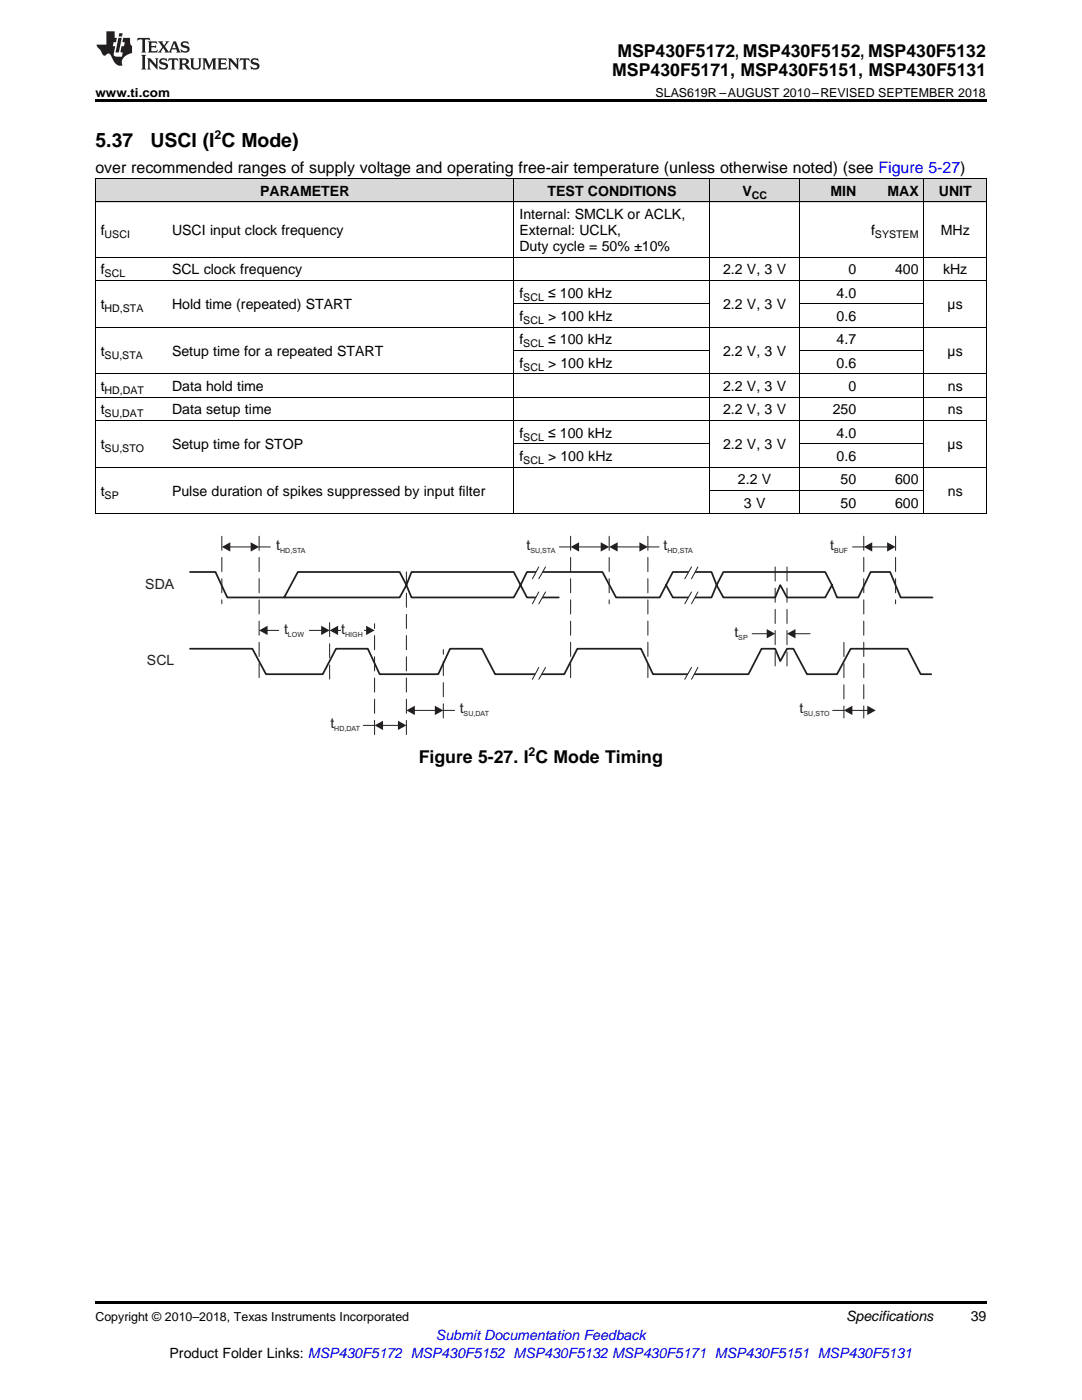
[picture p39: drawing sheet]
<svg xmlns="http://www.w3.org/2000/svg" width="216mm" height="279mm" viewBox="0 0 216 279" stroke-linecap="round" stroke-linejoin="round" font-family="sans-serif">
<defs><g id="words">
<g font-size="3.9">
<text x="19" y="29.3">5.37</text>
<text x="30" y="29.3">USCI (I C Mode)</text>
</g>
<g font-size="3.5">
<text x="123.2" y="11.3">MSP430F5172, MSP430F5152, MSP430F5132</text>
<text x="122.2" y="15.2">MSP430F5171, MSP430F5151, MSP430F5131</text>
<text x="83.6" y="152.3">Figure 5-27. I C Mode Timing</text>
</g>
<text font-size="3.2" x="19" y="34.4">over recommended ranges of supply voltage and operating free-air temperature (unless otherwise noted) (see Figure 5-27)</text>
<g font-size="2.8">
<text x="51.9" y="39.1">PARAMETER</text>
<text x="109.3" y="39.1">TEST CONDITIONS</text>
<text x="148.1" y="39.1">V</text>
<text x="165.7" y="39.1">MIN</text>
<text x="177.1" y="39.1">MAX</text>
<text x="187.3" y="39.1">UNIT</text>
<text x="20.1" y="46.9">f</text>
<text x="34.3" y="46.9">USCI input clock frequency</text>
<text x="103.6" y="43.7">Internal: SMCLK or ACLK,</text>
<text x="103.6" y="46.9">External: UCLK,</text>
<text x="173.8" y="46.9">f</text>
<text x="187.7" y="46.9">MHz</text>
<text x="103.6" y="50.1">Duty cycle = 50% ±10%</text>
<text x="20.1" y="54.8">f</text>
<text x="34.3" y="54.8">SCL clock frequency</text>
<text x="103.6" y="59.4">f</text>
<text x="109.4" y="59.4">≤ 100 kHz</text>
<text x="144.3" y="54.8">2.2 V, 3 V</text>
<text x="166.9" y="59.4">4.0</text>
<text x="169.3" y="54.8">0</text>
<text x="178.6" y="54.8">400</text>
<text x="188.2" y="54.8">kHz</text>
<text x="20.1" y="61.7">t</text>
<text x="34.3" y="61.7">Hold time (repeated) START</text>
<text x="103.6" y="64.1">f</text>
<text x="109.4" y="64.1">&gt; 100 kHz</text>
<text x="144.3" y="61.7">2.2 V, 3 V</text>
<text x="166.9" y="64.1">0.6</text>
<text x="189.1" y="61.7">µs</text>
<text x="20.1" y="71">t</text>
<text x="34.3" y="71">Setup time for a repeated START</text>
<text x="103.6" y="68.7">f</text>
<text x="109.4" y="68.7">≤ 100 kHz</text>
<text x="144.3" y="71">2.2 V, 3 V</text>
<text x="166.9" y="68.7">4.7</text>
<text x="189.1" y="71">µs</text>
<text x="103.6" y="73.4">f</text>
<text x="109.4" y="73.4">&gt; 100 kHz</text>
<text x="166.9" y="73.4">0.6</text>
<text x="20.1" y="78">t</text>
<text x="20.1" y="82.7">t</text>
<text x="34.3" y="78">Data hold time</text>
<text x="34.3" y="82.7">Data setup time</text>
<text x="144.3" y="78">2.2 V, 3 V</text>
<text x="144.3" y="82.7">2.2 V, 3 V</text>
<text x="166.2" y="82.7">250</text>
<text x="169.3" y="78">0</text>
<text x="189.1" y="78">ns</text>
<text x="189.1" y="82.7">ns</text>
<text x="20.1" y="89.7">t</text>
<text x="34.3" y="89.7">Setup time for STOP</text>
<text x="103.6" y="87.3">f</text>
<text x="109.4" y="87.3">≤ 100 kHz</text>
<text x="144.3" y="89.7">2.2 V, 3 V</text>
<text x="166.9" y="87.3">4.0</text>
<text x="189.1" y="89.7">µs</text>
<text x="103.6" y="92">f</text>
<text x="109.4" y="92">&gt; 100 kHz</text>
<text x="166.9" y="92">0.6</text>
<text x="20.1" y="99">t</text>
<text x="34.3" y="99">Pulse duration of spikes suppressed by input filter</text>
<text x="147.2" y="96.7">2.2 V</text>
<text x="148.4" y="101.3">3 V</text>
<text x="167.7" y="96.7">50</text>
<text x="167.7" y="101.3">50</text>
<text x="178.6" y="96.7">600</text>
<text x="178.6" y="101.3">600</text>
<text x="189.1" y="99">ns</text>
<text x="168.8" y="263.6">Specifications</text>
<text x="193.7" y="263.6">39</text>
<text x="33.8" y="270.9">Product Folder Links: MSP430F5172 MSP430F5152 MSP430F5132 MSP430F5171 MSP430F5151 MSP430F5131</text>
</g>
<g font-size="2.8" fill="#231f20">
<text x="55.1" y="109.7">t</text>
<text x="105" y="109.7">t</text>
<text x="132.4" y="109.7">t</text>
<text x="165.6" y="109.8">t</text>
<text x="29" y="117.6">SDA</text>
<text x="56.7" y="126.5">t</text>
<text x="68.1" y="126.5">t</text>
<text x="146.5" y="127.1">t</text>
<text x="29.3" y="132.7">SCL</text>
<text x="91.7" y="142.3">t</text>
<text x="159.6" y="142.3">t</text>
<text x="65.9" y="145.3">t</text>
</g>
<text font-size="2.8" fill="#00f" x="87" y="267.4">Submit Documentation Feedback</text>
<g font-size="2.5">
<text x="19" y="19.3">www.ti.com</text>
<text x="130.8" y="19.3">SLAS619R –AUGUST 2010–REVISED SEPTEMBER 2018</text>
<text x="42.8" y="27.7">2</text>
<text x="105.5" y="150.9">2</text>
<text x="19" y="263.6">Copyright © 2010–2018, Texas Instruments Incorporated</text>
</g>
<g font-size="2.1">
<text x="150" y="39.7">CC</text>
<text x="20.9" y="47.5">USCI</text>
<text x="174.6" y="47.5">SYSTEM</text>
<text x="20.9" y="55.3">SCL</text>
<text x="104.4" y="60">SCL</text>
<text x="20.9" y="62.3">HD,STA</text>
<text x="104.4" y="64.6">SCL</text>
<text x="20.9" y="71.6">SU,STA</text>
<text x="104.4" y="69.3">SCL</text>
<text x="104.4" y="73.9">SCL</text>
<text x="20.9" y="78.6">HD,DAT</text>
<text x="20.9" y="83.3">SU,DAT</text>
<text x="104.4" y="87.9">SCL</text>
<text x="20.9" y="90.2">SU,STO</text>
<text x="104.4" y="92.6">SCL</text>
<text x="20.9" y="99.6">SP</text>
</g>
<g font-size="1.4" fill="#231f20">
<text x="55.9" y="110.3">HD,STA</text>
<text x="105.8" y="110.3">SU,STA</text>
<text x="133.2" y="110.3">HD,STA</text>
<text x="166.4" y="110.4">BUF</text>
<text x="57.5" y="127">LOW</text>
<text x="68.9" y="127">HIGH</text>
<text x="147.3" y="127.7">SP</text>
<text x="92.5" y="142.9">SU,DAT</text>
<text x="160.3" y="142.9">SU,STO</text>
<text x="66.7" y="145.9">HD,DAT</text>
</g>
</g></defs>
<g fill="#d8d8d8">
<path d="M19 35.7h14.3v4.7h-14.3z"/>
<path d="M33.3 35.7h69.3v4.7h-69.3z"/>
<path d="M102.6 35.7h39.1v4.7h-39.1z"/>
<path d="M141.7 35.7h17.8v4.7h-17.8z"/>
<path d="M159.5 35.7h12.4v4.7h-12.4z"/>
<path d="M171.9 35.7h12.5v4.7h-12.5z"/>
<path d="M184.4 35.7h12.4v4.7h-12.4z"/>
</g>
<path d="M19 259.7h177.8v.5h-177.8z" fill="#000"/>
<path d="M37.9 114.2h5.1l2.4 5h34.3l1.4-2.4-1.4-2.6h-20.3l-2.7 5M132.9 116.8l1.4 2.4h7.7l1-2.4-1-2.6h-7.7l-2.7 5h-8.7l-2.7-5h-15.1l-1.2 2.6-1.4-2.6h-20.4l-1 2.6 1 2.4h20.4l1.4-2.4 1.2 2.4h6.4M144.3 114.2h20.4l1.3 2.6-1.3 2.4h-7.7l-1.3-2.4-1 2.4h-10.4l-1.3-2.4zM166 116.8l1 2.4h4.3l2.4-5h3.9l2.1 5h6.4M37.9 129.5h12.5l2.7 5.1h11.3l2.6-5.1h6.4l2.4 5.1h11.6l2.4-5.1h6.4l2.6 5.1h13.8l2.6-5.1h12.7l2.4 5.1h19l2.7-5.1h2.7l1 2.4 1.3-2.4h1.3l2.7 5.1h6l2.7-5.1h11.4l2.6 5.1h2.1" fill="none" stroke="#231f20" stroke-width=".35"/>
<path d="M44.3 107v13.5M51.7 107v28.6M74.7 146.6v-22.1M81.1 146.6v-33.6" fill="none" stroke="#231f20" stroke-width=".2" stroke-dasharray="2.8 1.4"/>
<path d="M107.5 113.1h1.4l-1.4 2.4h-1.3z" fill-rule="evenodd" fill="#fff"/>
<path d="M107.5 113.1l-1.3 2.4M108.9 113.1l-1.4 2.4" fill="none" stroke="#231f20" stroke-width=".2"/>
<path d="M107.5 133.2h1.4l-1.4 2.4h-1.3z" fill-rule="evenodd" fill="#fff"/>
<path d="M107.5 133.2l-1.3 2.4M108.9 133.2l-1.4 2.4" fill="none" stroke="#231f20" stroke-width=".2"/>
<path d="M113.9 107v28.6M121.6 107v13.5M129.3 107v28.6M65.8 124.2v11.4" fill="none" stroke="#231f20" stroke-width=".2" stroke-dasharray="2.8 1.4"/>
<path d="M107.5 118.1h1.4l-1.4 2.4h-1.3z" fill-rule="evenodd" fill="#fff"/>
<path d="M107.5 118.1l-1.3 2.4M108.9 118.1l-1.4 2.4" fill="none" stroke="#231f20" stroke-width=".2"/>
<path d="M138 113.1h1.3l-1.3 2.4h-1.4z" fill-rule="evenodd" fill="#fff"/>
<path d="M138 113.1l-1.4 2.4M139.3 113.1l-1.3 2.4" fill="none" stroke="#231f20" stroke-width=".2"/>
<path d="M138 133.2h1.3l-1.3 2.4h-1.4z" fill-rule="evenodd" fill="#fff"/>
<path d="M138 133.2l-1.4 2.4M139.3 133.2l-1.3 2.4" fill="none" stroke="#231f20" stroke-width=".2"/>
<path d="M138 118.1h1.3l-1.3 2.4h-1.4z" fill-rule="evenodd" fill="#fff"/>
<path d="M138 118.1l-1.4 2.4M139.3 118.1l-1.3 2.4M53.2 125.8h11" fill="none" stroke="#231f20" stroke-width=".2"/>
<path d="M154.7 113.1v20.2M157 113.1v20.2M172.4 107v36.3M178.7 107v13.5M168.4 128.2v15.1M88.5 143.3v-13.7" fill="none" stroke="#231f20" stroke-width=".2" stroke-dasharray="2.8 1.4"/>
<g fill="#231f20">
<path d="M51.7 125.8l1.7-.9v1.8z"/>
<path d="M64.1 124.9l1.7 .9-1.7 .9z"/>
</g>
<path d="M67.3 125.8h5.9" fill="none" stroke="#231f20" stroke-width=".2"/>
<g fill="#231f20">
<path d="M65.8 125.8l1.7-.9v1.8z"/>
<path d="M73.1 124.9l1.6 .9-1.6 .9z"/>
</g>
<path d="M76.3 144.8h3.2" fill="none" stroke="#231f20" stroke-width=".2"/>
<g fill="#231f20">
<path d="M74.7 144.8l1.7-1v1.9z"/>
<path d="M79.4 143.8l1.7 1-1.7 .9z"/>
</g>
<path d="M82.6 141.8h4.3M88.5 141.8h2.2" fill="none" stroke="#231f20" stroke-width=".2"/>
<g fill="#231f20">
<path d="M81.1 141.8l1.7-1v1.9z"/>
<path d="M86.8 140.8l1.7 1-1.7 .9z"/>
</g>
<path d="M45.8 109.2h4.4" fill="none" stroke="#231f20" stroke-width=".2"/>
<g fill="#231f20">
<path d="M44.3 109.2l1.7-1v1.9z"/>
<path d="M50 108.2l1.7 1-1.7 .9z"/>
</g>
<path d="M51.7 109.2h2.2M173.9 109.2h3.3M72.5 144.8h2.2" fill="none" stroke="#231f20" stroke-width=".2"/>
<g fill="#231f20">
<path d="M172.4 109.2l1.6-1v1.9z"/>
<path d="M177 108.2l1.7 1-1.7 .9z"/>
</g>
<path d="M170.1 109.2h2.3" fill="none" stroke="#231f20" stroke-width=".2"/>
<g fill="#fff">
<path d="M68 124.3h4.5v3.1h-4.5z" fill-rule="evenodd"/>
<path d="M55.8 124.3h5.9v3.1h-5.9z" fill-rule="evenodd"/>
</g>
<path d="M123.1 109.2h4.6" fill="none" stroke="#231f20" stroke-width=".2"/>
<g fill="#231f20">
<path d="M121.6 109.2l1.6-1v1.9z"/>
<path d="M127.6 108.2l1.7 1-1.7 .9z"/>
</g>
<path d="M115.4 109.2h4.6M129.3 109.2h2.2" fill="none" stroke="#231f20" stroke-width=".2"/>
<g fill="#231f20">
<path d="M113.9 109.2l1.6-1v1.9z"/>
<path d="M119.9 108.2l1.7 1-1.7 .9z"/>
</g>
<path d="M111.6 109.2h2.3M150.1 126.5h3" fill="none" stroke="#231f20" stroke-width=".2"/>
<path d="M153 125.5l1.7 1-1.7 .9z" fill="#231f20"/>
<path d="M158.6 126.5h3" fill="none" stroke="#231f20" stroke-width=".2"/>
<path d="M157 126.5l1.7-1v1.9z" fill="#231f20"/>
<path d="M169.9 141.8h3.3" fill="none" stroke="#231f20" stroke-width=".2"/>
<g fill="#231f20">
<path d="M168.4 141.8l1.7-1v1.9z"/>
<path d="M173.1 140.8l1.6 1-1.6 .9z"/>
</g>
<path d="M166.2 141.8h2.2" fill="none" stroke="#231f20" stroke-width=".2"/>
<g fill="none" stroke="#000" stroke-width=".2">
<path d="M19 35.6h177.8M19.1 35.7v66.9M102.5 35.7v66.9M141.7 35.7v66.9M159.4 35.7v66.9M184.3 35.7v66.9M196.8 35.7v66.9M19 56h177.8M19 51.3h177.8M19 40.3h177.8M19 79.3h177.8M19 74.6h177.8"/>
<path d="M19 65.3h177.8M102.6 69.9h39.1M102.6 60.6h39.1M159.5 69.9h24.9M159.5 60.6h24.9M19 93.2h177.8M19 83.9h177.8M102.6 88.6h39.1M141.7 97.9h42.7M159.5 88.6h24.9M19 102.5h177.8"/>
</g>
<path d="M19 19.9h177.8v.5h-177.8z" fill="#000"/>
<g fill="#231f20">
<path d="M27.5 7.6l-.1 .5 .4-.2h.6v.1v2.1l-.2 .4h1l-.3-.4v-2.1l.1-.1h.5l.5 .2-.2-.5zM29.5 8.3l.2 .3v1.5l-.2 .4h1.8l.2-.6a1.04 1.04 0 0 1-1.3 .2v-.7h.6l.3 .2v-.6l-.3 .2h-.6v-.6l.8-.1 .4 .3-.2-.5zM31.5 8.3l.9 1.1-.9 1.1h.8l-.2-.2 .5-.7 .4 .7-.2 .2h1.5l-.1-.2 .1-.4h.9l.1 .4-.2 .2h1l-.3-.3-.7-1.9h-.5l-.9 2-.8-1 .9-1h-.8l.1 .3-.3 .5-.4-.6 .2-.2zM34.7 8.6l.4 1h-.7zM36.3 8.4a.63 .63 0 0 0-.2 .7 .63 .63 0 0 0 .6 .4l.6 .2 .1 .2a.75 .75 0 0 1-.7 .4 .75 .75 0 0 1-.6-.5l.1 .7 .1-.1a1.11 1.11 0 0 0 1.5-.6 1.13 1.13 0 0 0-1.2-.8l-.1-.4a1.04 1.04 0 0 1 1.2 .2l-.2-.5-.1 .1-.5-.2zM28.2 10.9l.2 .4v2.2l-.2 .4h1l-.3-.4v-2.2l.3-.4zM29.3 11.6l.3 .4v1.5l-.3 .4h.8l-.2-.4v-1.3l1.5 1.7v-1.9l.2-.4h-.7l.2 .4v.9l-1.1-1.3zM32 11.8a.62 .62 0 0 0-.2 .7 .62 .62 0 0 0 .6 .4l.6 .1 .1 .3a.76 .76 0 0 1-.7 .3 .76 .76 0 0 1-.6-.4l.1 .7 .1-.1a1.11 1.11 0 0 0 1.5-.6 1.13 1.13 0 0 0-1.2-.8l-.1-.4a1.04 1.04 0 0 1 1.2 .2l-.2-.6-.1 .1-.5-.1zM33.7 11.6l-.2 .6a.61 .61 0 0 1 .8-.3v1.6l-.2 .4h.9l-.2-.4v-1.6a.63 .63 0 0 1 .8 .3l-.2-.6zM35.6 11.6l.3 .4v1.5l-.3 .4h1l-.2-.2v-.8l.5 .2a.76 .76 0 0 0 1.2 .7l-1-1a.58 .58 0 0 0 .6-.5 .58 .58 0 0 0-.5-.6zM36.4 11.9h.1a.45 .45 0 0 1 .5 .1 .45 .45 0 0 1 .1 .5l-.7 .2zM37.9 11.6l.2 .2a2.17 2.17 0 0 0 .3 1.9 .99 .99 0 0 0 1.6-.6v-1.1l.2-.4h-.7l.2 .2a1.92 1.92 0 0 1-.2 1.8 .6 .6 0 0 1-.9-.5v-1.1l.2-.4zM40.4 11.6l.2 .4v1.5l-.2 .4h.7l-.2-.4v-1.4l.8 1.8 .8-1.8v1.4l-.2 .4h.9l-.2-.4v-1.5l.2-.4h-.8l-.6 1.5-.6-1.5zM43.4 11.6l.2 .4v1.5l-.2 .4h1.8l.2-.6a1.04 1.04 0 0 1-1.3 .1v-.6h.5l.4 .2v-.6l-.4 .2h-.5v-.7h.8l.3 .3-.1-.6zM45.5 11.6l.2 .4v1.5l-.2 .4h.7l-.2-.4v-1.3l1.5 1.7v-1.9l.2-.4h-.7l.2 .4v.9l-1.1-1.3zM47.9 11.6l-.1 .6a.61 .61 0 0 1 .8-.3v1.6l-.3 .4h1l-.3-.4 .1-1.6a.63 .63 0 0 1 .7 .3l-.1-.6zM50.2 11.8a.62 .62 0 0 0-.2 .7 .62 .62 0 0 0 .6 .4l.6 .1 .2 .3a.76 .76 0 0 1-.8 .3 .76 .76 0 0 1-.6-.4l.1 .7 .2-.1a1.11 1.11 0 0 0 1.5-.6 1.13 1.13 0 0 0-1.3-.8l-.1-.4a1.04 1.04 0 0 1 1.2 .2l-.1-.6-.2 .1-.5-.1z"/>
<path d="M21.2 6.3v2.6h-1.9l.1 .4 .7 .9a.91 .91 0 0 0 1 .8 .56 .56 0 0 1 .5-.3 .56 .56 0 0 1 .5 .3l.4 .8a1.53 1.53 0 0 0 1.9 1.2 1.54 1.54 0 0 1 1-2.1l.9-.3v-1.4a1.52 1.52 0 0 1-.3-1.6h-1.4l-.2 .8h.5l-.2 .8h-.4l-.2 1v.2l.4 .1-.2 .8a1.93 1.93 0 0 1-1.6-.3l.3-1.8h-.5l.2-.8h.4l.2-.8h-.4v-1.3zM23.6 7.6l-.6 2.9h.7l.6-2.9zM23.8 6.6l-.1 .7h.6l.2-.7z"/>
</g>
<use href="#words"/>
</svg>
